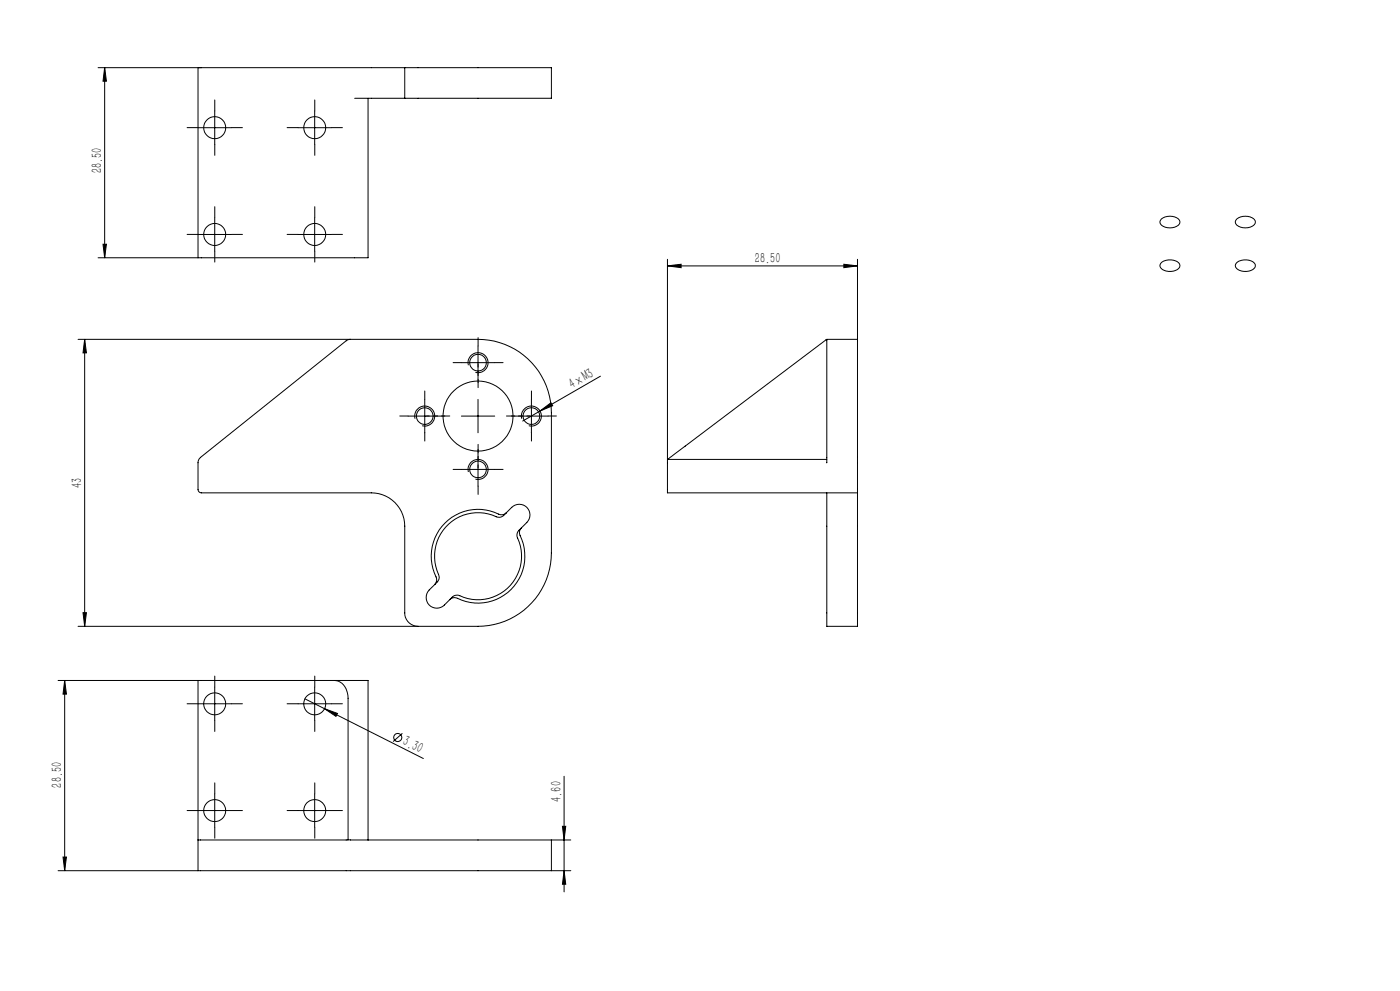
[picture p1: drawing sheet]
<svg xmlns="http://www.w3.org/2000/svg" width="420mm" height="297mm" viewBox="0 0 420 297" stroke-linecap="round" stroke-linejoin="round" font-family="sans-serif">
<defs><g id="words">
<g font-size="4.4">
<text x="30.6" y="51.9" transform="rotate(-90 30.6 51.9)">28.50</text>
<text x="226.5" y="78.8">28.50</text>
<text x="171.7" y="116.6" transform="rotate(-30 171.7 116.6)">4×M3</text>
<text x="24.6" y="146.3" transform="rotate(-90 24.6 146.3)">43</text>
<text x="120.5" y="223.1" transform="rotate(27 120.5 223.1)">3.30</text>
<text x="18.6" y="236" transform="rotate(-90 18.6 236)">28.50</text>
<text x="168.4" y="240.3" transform="rotate(-90 168.4 240.3)">4.60</text>
</g>
</g></defs>
<g fill="none" stroke="#000" stroke-width=".3">
<path d="M31.4 20.3l.5 4h-1zM31.4 20.3v57M59.4 38.3h10M60.4 20.3h-1v57M64.4 33.3v10M89.4 38.3h10M94.4 33.3v10M106.4 29.5h15M110.4 29.5v47.8h-51M121.4 20.3h44v9.2h-44M121.4 20.3h-92M121.4 20.3v9.2"/>
<path d="M29.4 77.3h30M30.9 73.2h1l-.5 4.1zM59.4 70.3h10M64.4 65.3v10M89.4 70.3h10M94.4 65.3v10M200.2 79.7l4.1-.5v1zM200.2 77.7v60M200.2 79.7h57M253.2 79.2l4 .5-4 .5zM257.2 77.7v24M348.3 78.8a3.9 3.9 0 0 1 5.6 .5 2.15 2.15 0 0 1-2.5 2 2.86 2.86 0 0 1-3.4-1.8z"/>
<path d="M348.4 65.6a4 4 0 0 1 5.5 .6 2.11 2.11 0 0 1-2.5 2.1 2.59 2.59 0 0 1-3.4-2zM370.9 78.8a4 4 0 0 1 5.7 .5 2.16 2.16 0 0 1-2.6 2 2.86 2.86 0 0 1-3.4-1.8zM371 65.6a4.1 4.1 0 0 1 5.6 .6 2.11 2.11 0 0 1-2.6 2.1 2.78 2.78 0 0 1-3.4-1.8zM23.4 101.7h120a22 22 0 0 1 22 22v42a22.1 22.1 0 0 1-22 22h-120M25.4 101.7l.5 4.1h-1zM25.4 101.7v86M105.1 101.7l-1.2 .4-43.8 35-.7 1.3v8.3a1.02 1.02 0 0 0 1 1h51a10 10 0 0 1 10 10v26a4 4 0 0 0 4 4M127.4 119.7v10M138.4 108.7h10M140.5 109.5a2.99 2.99 0 0 1 2.6-3.8 2.99 2.99 0 0 1 3.3 3.2 2.99 2.99 0 0 1-3.8 2.7M143.4 103.7v10M143.4 119.7v10"/>
<path d="M159.4 119.7v10M180.1 112.7l-18.1 10.5M247.9 101.8h.1v36.9M247.9 101.8l-47.7 35.9M257.2 101.7v46M257.2 101.7l-9.3 .1M122.4 124.7h10M124.5 125.5a2.99 2.99 0 0 1 2.7-3.8 2.99 2.99 0 0 1 3.2 3.3 2.99 2.99 0 0 1-3.8 2.6M138.4 124.7h10M143.4 135.7v10M154.4 124.7h10M156.5 125.5a2.99 2.99 0 0 1 2.7-3.8 2.99 2.99 0 0 1 3.2 3.3 2.99 2.99 0 0 1-3.8 2.6"/>
<path d="M162 123.2l3.3-2.5 .5 .9zM162 123.2l-5.2 3M200.2 137.7v10h57M200.2 137.7h47.8M248 138.7h.1M138.4 140.7h10M140.5 141.5a2.99 2.99 0 0 1 2.6-3.8 2.99 2.99 0 0 1 3.3 3.2 2.99 2.99 0 0 1-3.8 2.7M151.9 153.7a1.97 1.97 0 0 1-2.3 .4 14.1 14.1 0 0 0-16.4 2.9 14.1 14.1 0 0 0-2.2 16.5v.6l-.6 1.1M156.4 158.2l-.8 .8a2.12 2.12 0 0 0-.3 2.2 13.1 13.1 0 0 1-2.9 14.9 13.1 13.1 0 0 1-15 2.3l-1.5 .3-2.6 2.6a3.2 3.2 0 0 1-4.5 0 3.2 3.2 0 0 1 0-4.5l1.6-1.6M156.4 158.2a1.99 1.99 0 0 0-.4 2.3 14.1 14.1 0 0 1-2.9 16.4 14.1 14.1 0 0 1-16.5 2.2l-.9 .1-.8 .5M156.4 158.2a5.4 5.4 0 0 0 2.6-3.9 3.2 3.2 0 0 0-2-2.9 3.2 3.2 0 0 0-3.5 .6l-2.4 2.4a2.01 2.01 0 0 1-2.2 .5 13.1 13.1 0 0 0-15 2.8 13.1 13.1 0 0 0-2.2 15.1l-.3 1.4-1 1M248 147.7v40h9.2v-40"/>
<path d="M24.9 183.6h1l-.5 4.1zM17.4 203.9h42M19.4 203.9v57M19.4 203.9l.5 4.1h-1zM59.4 210.9h10M59.4 203.9h51v47.8M59.4 203.9v57M64.4 205.9v10M89.4 210.9h10M91.5 209.4l35.5 17.9M94.4 205.9v10M97.4 212.4l3.8 1.4-.4 .9z"/>
<path d="M100.4 203.9a4.6 4.6 0 0 1 4 4.6v43.2h-45M120.7 219.8l-2.8 2.4M64.4 237.9v10M94.4 237.9v10M169.2 232.7v34.6M18.9 256.9h1l-.5 4zM59.4 242.9h10M89.4 242.9h10M104.4 251.6l.7 .1h60.3M165.4 251.7h5.8M165.4 251.7v9.2M168.7 247.6h1l-.5 4.1z"/>
<path d="M17.4 260.9h42M59.4 260.9h106M165.4 260.9h5.8M169.2 260.9l.5 4.1h-1z"/>
<circle cx="64.4" cy="38.3" r="3.3"/>
<circle cx="94.4" cy="38.3" r="3.3"/>
<circle cx="64.4" cy="70.3" r="3.3"/>
<circle cx="94.4" cy="70.3" r="3.3"/>
<circle cx="143.4" cy="108.7" r="2.49"/>
<circle cx="127.4" cy="124.7" r="2.51"/>
<circle cx="143.4" cy="124.7" r="10.5"/>
<circle cx="159.4" cy="124.7" r="2.51"/>
<circle cx="143.4" cy="140.7" r="2.49"/>
<circle cx="64.4" cy="210.9" r="3.3"/>
<circle cx="94.4" cy="210.9" r="3.3"/>
<circle cx="119.3" cy="221" r="1.21"/>
<circle cx="64.4" cy="242.9" r="3.3"/>
<circle cx="94.4" cy="242.9" r="3.3"/>
</g>
<g fill="none" stroke="#000" stroke-width=".3" stroke-dasharray="30.5 1.3 1.3 1.3">
<path d="M59.4 38.3h-3.3M64.4 33.3v-3.3M69.4 38.3h3.3M89.4 38.3h-3.3M94.4 33.3v-3.3M99.4 38.3h3.3M64.4 43.3v3.3M94.4 43.3v3.3M59.4 70.3h-3.3M64.4 65.3v-3.3M64.4 75.3v3.3M69.4 70.3h3.3"/>
<path d="M89.4 70.3h-3.3M94.4 65.3v-3.3M94.4 75.3v3.3M99.4 70.3h3.3M127.4 119.7v-2.5M138.4 108.7h-2.5M143.4 103.7v-2.5M143.4 113.7v2.5M148.4 108.7h2.5M159.4 119.7v-2.5M122.4 124.7h-2.5M127.4 129.7v2.5"/>
<path d="M132.4 124.7h2.5M143.4 135.7v-2.5M154.4 124.7h-2.5M159.4 129.7v2.5M164.4 124.7h2.5M138.4 140.7h-2.5M143.4 145.7v2.5M148.4 140.7h2.5M59.4 210.9h-3.3M64.4 205.9v-3.3M64.4 215.9v3.3M69.4 210.9h3.3"/>
<path d="M89.4 210.9h-3.3M94.4 205.9v-3.3M94.4 215.9v3.3M99.4 210.9h3.3M64.4 237.9v-3.3M94.4 237.9v-3.3M59.4 242.9h-3.3M64.4 247.9v3.3M69.4 242.9h3.3M89.4 242.9h-3.3M94.4 247.9v3.3M99.4 242.9h3.3"/>
</g>
<path d="M143.4 114.7v-5.5M133.4 124.7h-5.5M143.4 134.7v5.5M153.4 124.7h5.5" fill="none" stroke="#000" stroke-width=".3" stroke-dasharray="30.5 1.3 1.3 1.3" stroke-dashoffset="29.6"/>
<g fill="#000">
<path d="M162 123.2l3.3-2.5 .5 .9zM97.4 212.4l3.8 1.4-.4 .9z"/>
<path d="M200.2 79.7l4.1-.5v1zM253.2 79.2l4 .5-4 .5z"/>
<path d="M24.9 183.6h1l-.5 4.1zM25.4 101.7l.5 4.1h-1zM30.9 73.2h1l-.5 4.1zM31.4 20.3l.5 4h-1z"/>
<path d="M19.4 203.9l.5 4.1h-1zM18.9 256.9h1l-.5 4z"/>
<path d="M169.2 260.9l.5 4.1h-1zM168.7 247.6h1l-.5 4.1z"/>
</g>
<use href="#words"/>
</svg>
